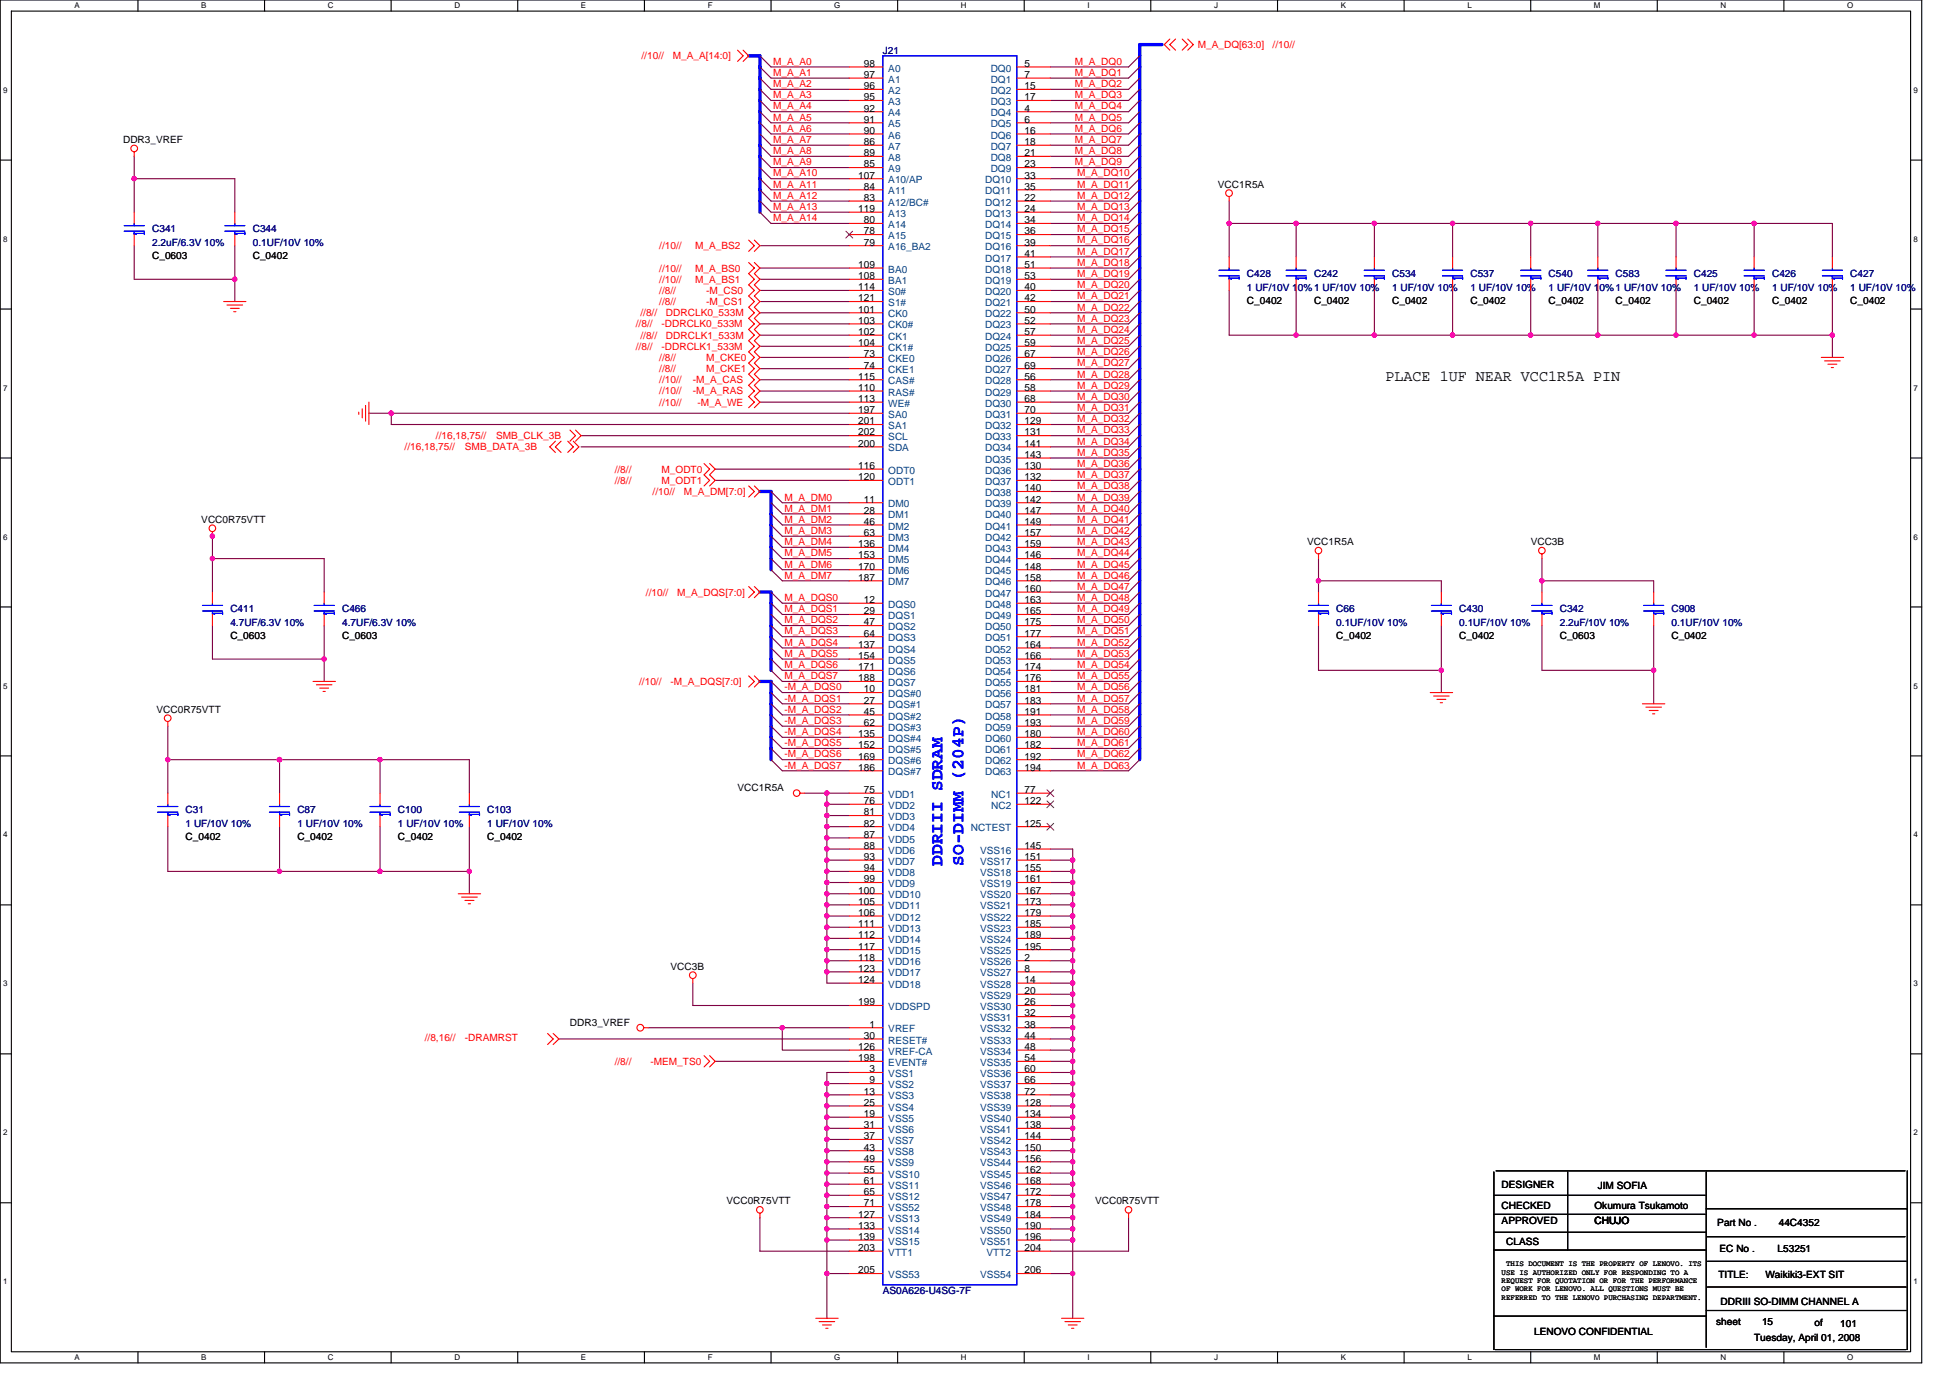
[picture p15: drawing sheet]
<svg xmlns="http://www.w3.org/2000/svg" width="297mm" height="210mm" viewBox="0 0 297 210" stroke-linecap="round" stroke-linejoin="round" font-family="sans-serif">
<defs><g id="words">
<g font-size="2.7" fill="#00f">
<text x="143.6" y="131.9" transform="rotate(-90 143.6 131.9)">DDRIII SDRAM</text>
<text x="146.8" y="131.9" transform="rotate(-90 146.8 131.9)">SO-DIMM (204P)</text>
</g>
<text font-size="2.4" x="211" y="58">PLACE 1UF NEAR VCC1R5A PIN</text>
<g font-size="1.5" fill="#f00">
<text x="97.7" y="9">//10//</text>
<text x="102.5" y="9">M_A_A[14:0]</text>
<text x="117.8" y="9.9">M_A_A0</text>
<text x="117.8" y="11.6">M_A_A1</text>
<text x="163.7" y="9.9">M_A_DQ0</text>
<text x="163.7" y="11.6">M_A_DQ1</text>
<text x="182.5" y="7.3">M_A_DQ[63:0]</text>
<text x="193.9" y="7.3">//10//</text>
<text x="117.8" y="13.3">M_A_A2</text>
<text x="117.8" y="16.7">M_A_A4</text>
<text x="117.8" y="15">M_A_A3</text>
<text x="163.7" y="16.7">M_A_DQ4</text>
<text x="163.7" y="15">M_A_DQ3</text>
<text x="163.7" y="13.3">M_A_DQ2</text>
<text x="117.8" y="20.1">M_A_A6</text>
<text x="117.8" y="21.8">M_A_A7</text>
<text x="117.8" y="18.4">M_A_A5</text>
<text x="117.8" y="23.5">M_A_A8</text>
<text x="163.7" y="20.1">M_A_DQ6</text>
<text x="163.7" y="21.8">M_A_DQ7</text>
<text x="163.7" y="23.5">M_A_DQ8</text>
<text x="163.7" y="18.4">M_A_DQ5</text>
<text x="117.8" y="25.2">M_A_A9</text>
<text x="117.8" y="26.9">M_A_A10</text>
<text x="117.8" y="28.6">M_A_A11</text>
<text x="163.7" y="25.2">M_A_DQ9</text>
<text x="164.1" y="28.6">M_A_DQ11</text>
<text x="164.1" y="26.9">M_A_DQ10</text>
<text x="117.8" y="33.7">M_A_A14</text>
<text x="117.8" y="30.3">M_A_A12</text>
<text x="117.8" y="32">M_A_A13</text>
<text x="164.1" y="30.3">M_A_DQ12</text>
<text x="164.1" y="32">M_A_DQ13</text>
<text x="164.1" y="35.4">M_A_DQ15</text>
<text x="164.1" y="33.7">M_A_DQ14</text>
<text x="100.4" y="41.4">//10//</text>
<text x="100.4" y="38">//10//</text>
<text x="105.9" y="41.4">M_A_BS0</text>
<text x="105.9" y="38">M_A_BS2</text>
<text x="164.1" y="40.5">M_A_DQ18</text>
<text x="164.1" y="37.1">M_A_DQ16</text>
<text x="164.1" y="38.8">M_A_DQ17</text>
<text x="100.4" y="46.5">//8//</text>
<text x="100.4" y="44.8">//8//</text>
<text x="100.4" y="43.1">//10//</text>
<text x="105.9" y="43.1">M_A_BS1</text>
<text x="107.6" y="46.5">-M_CS1</text>
<text x="107.6" y="44.8">-M_CS0</text>
<text x="164.1" y="47.3">M_A_DQ22</text>
<text x="164.1" y="43.9">M_A_DQ20</text>
<text x="164.1" y="45.6">M_A_DQ21</text>
<text x="164.1" y="42.2">M_A_DQ19</text>
<text x="96.9" y="49.9">//8//</text>
<text x="96.9" y="53.3">//8//</text>
<text x="97.6" y="48.2">//8//</text>
<text x="97.6" y="51.6">//8//</text>
<text x="100.8" y="49.9">-DDRCLK0_533M</text>
<text x="100.8" y="53.3">-DDRCLK1_533M</text>
<text x="101.4" y="48.2">DDRCLK0_533M</text>
<text x="101.4" y="51.6">DDRCLK1_533M</text>
<text x="164.1" y="50.7">M_A_DQ24</text>
<text x="164.1" y="49">M_A_DQ23</text>
<text x="164.1" y="52.4">M_A_DQ25</text>
<text x="100.4" y="55">//8//</text>
<text x="100.4" y="56.7">//8//</text>
<text x="100.4" y="58.4">//10//</text>
<text x="105.5" y="58.4">-M_A_CAS</text>
<text x="107.6" y="55">M_CKE0</text>
<text x="107.6" y="56.7">M_CKE1</text>
<text x="164.1" y="54.1">M_A_DQ26</text>
<text x="164.1" y="59.2">M_A_DQ29</text>
<text x="164.1" y="57.5">M_A_DQ28</text>
<text x="164.1" y="55.8">M_A_DQ27</text>
<text x="100.4" y="60.1">//10//</text>
<text x="100.4" y="61.8">//10//</text>
<text x="105.5" y="60.1">-M_A_RAS</text>
<text x="106.2" y="61.8">-M_A_WE</text>
<text x="164.1" y="64.3">M_A_DQ32</text>
<text x="164.1" y="62.6">M_A_DQ31</text>
<text x="164.1" y="60.9">M_A_DQ30</text>
<text x="61.6" y="68.6">//16,18,75//</text>
<text x="66.4" y="66.9">//16,18,75//</text>
<text x="70.8" y="68.6">SMB_DATA_3B</text>
<text x="75.6" y="66.9">SMB_CLK_3B</text>
<text x="93.6" y="72">//8//</text>
<text x="100.8" y="72">M_ODT0</text>
<text x="164.1" y="67.7">M_A_DQ34</text>
<text x="164.1" y="71.1">M_A_DQ36</text>
<text x="164.1" y="69.4">M_A_DQ35</text>
<text x="164.1" y="66">M_A_DQ33</text>
<text x="93.6" y="73.7">//8//</text>
<text x="99.4" y="75.4">//10//</text>
<text x="100.8" y="73.7">M_ODT1</text>
<text x="104.2" y="75.4">M_A_DM[7:0]</text>
<text x="119.5" y="77.9">M_A_DM1</text>
<text x="119.5" y="76.2">M_A_DM0</text>
<text x="164.1" y="76.2">M_A_DQ39</text>
<text x="164.1" y="74.5">M_A_DQ38</text>
<text x="164.1" y="77.9">M_A_DQ40</text>
<text x="164.1" y="72.8">M_A_DQ37</text>
<text x="119.5" y="79.6">M_A_DM2</text>
<text x="119.5" y="83">M_A_DM4</text>
<text x="119.5" y="81.3">M_A_DM3</text>
<text x="164.1" y="79.6">M_A_DQ41</text>
<text x="164.1" y="81.3">M_A_DQ42</text>
<text x="164.1" y="83">M_A_DQ43</text>
<text x="119.5" y="84.8">M_A_DM5</text>
<text x="119.5" y="86.4">M_A_DM6</text>
<text x="119.5" y="88.1">M_A_DM7</text>
<text x="164.1" y="88.1">M_A_DQ46</text>
<text x="164.1" y="89.9">M_A_DQ47</text>
<text x="164.1" y="86.4">M_A_DQ45</text>
<text x="164.1" y="84.8">M_A_DQ44</text>
<text x="98.4" y="90.7">//10//</text>
<text x="103.2" y="90.7">M_A_DQS[7:0]</text>
<text x="119.5" y="93.3">M_A_DQS1</text>
<text x="119.5" y="95">M_A_DQS2</text>
<text x="119.5" y="91.5">M_A_DQS0</text>
<text x="164.1" y="95">M_A_DQ50</text>
<text x="164.1" y="91.5">M_A_DQ48</text>
<text x="164.1" y="93.3">M_A_DQ49</text>
<text x="119.5" y="100.1">M_A_DQS5</text>
<text x="119.5" y="96.6">M_A_DQS3</text>
<text x="119.5" y="98.4">M_A_DQS4</text>
<text x="119.5" y="101.8">M_A_DQS6</text>
<text x="164.1" y="98.4">M_A_DQ52</text>
<text x="164.1" y="96.6">M_A_DQ51</text>
<text x="164.1" y="101.8">M_A_DQ54</text>
<text x="164.1" y="100.1">M_A_DQ53</text>
<text x="97.4" y="104.3">//10//</text>
<text x="102.1" y="104.3">-M_A_DQS[7:0]</text>
<text x="119.5" y="103.5">M_A_DQS7</text>
<text x="119.5" y="105.2">-M_A_DQS0</text>
<text x="119.5" y="106.9">-M_A_DQS1</text>
<text x="164.1" y="106.9">M_A_DQ57</text>
<text x="164.1" y="103.5">M_A_DQ55</text>
<text x="164.1" y="105.2">M_A_DQ56</text>
<text x="119.5" y="113.7">-M_A_DQS5</text>
<text x="119.5" y="108.6">-M_A_DQS2</text>
<text x="119.5" y="110.3">-M_A_DQS3</text>
<text x="119.5" y="112">-M_A_DQS4</text>
<text x="164.1" y="110.3">M_A_DQ59</text>
<text x="164.1" y="108.6">M_A_DQ58</text>
<text x="164.1" y="112">M_A_DQ60</text>
<text x="164.1" y="113.7">M_A_DQ61</text>
<text x="119.5" y="115.4">-M_A_DQS6</text>
<text x="119.5" y="117.1">-M_A_DQS7</text>
<text x="164.1" y="117.1">M_A_DQ63</text>
<text x="164.1" y="115.4">M_A_DQ62</text>
<text x="64.7" y="158.6">//8,16//</text>
<text x="70.8" y="158.6">-DRAMRST</text>
<text x="93.6" y="162.2">//8//</text>
<text x="99.1" y="162.2">-MEM_TS0</text>
</g>
<g font-size="1.5">
<text x="131.6" y="10.2">98</text>
<text x="131.6" y="11.9">97</text>
<text x="156.1" y="10.2">5</text>
<text x="156.1" y="11.9">7</text>
<text x="131.6" y="13.6">96</text>
<text x="131.6" y="15.3">95</text>
<text x="131.6" y="17">92</text>
<text x="156.1" y="13.6">15</text>
<text x="156.1" y="15.3">17</text>
<text x="156.1" y="17">4</text>
<text x="18.8" y="21.8">DDR3_VREF</text>
<text x="131.6" y="18.7">91</text>
<text x="131.6" y="20.4">90</text>
<text x="131.6" y="22.1">86</text>
<text x="131.6" y="23.8">89</text>
<text x="156.1" y="18.7">6</text>
<text x="156.1" y="20.4">16</text>
<text x="156.1" y="22.1">18</text>
<text x="156.1" y="23.8">21</text>
<text x="130.7" y="27.2">107</text>
<text x="131.6" y="25.5">85</text>
<text x="131.6" y="28.9">84</text>
<text x="156.1" y="25.5">23</text>
<text x="156.1" y="27.2">33</text>
<text x="156.1" y="28.9">35</text>
<text x="185.5" y="28.6">VCC1R5A</text>
<text x="130.7" y="32.3">119</text>
<text x="131.6" y="30.6">83</text>
<text x="131.6" y="34">80</text>
<text x="131.6" y="35.7">78</text>
<text x="156.1" y="30.6">22</text>
<text x="156.1" y="32.3">24</text>
<text x="156.1" y="34">34</text>
<text x="156.1" y="35.7">36</text>
<text x="23.2" y="39.5">C_0603</text>
<text x="38.5" y="39.5">C_0402</text>
<text x="130.7" y="40.8">109</text>
<text x="131.6" y="37.4">79</text>
<text x="156.1" y="37.4">39</text>
<text x="156.1" y="39.1">41</text>
<text x="156.1" y="40.8">51</text>
<text x="130.7" y="42.5">108</text>
<text x="130.7" y="44.2">114</text>
<text x="130.7" y="45.9">121</text>
<text x="130.7" y="47.6">101</text>
<text x="156.1" y="42.5">53</text>
<text x="156.1" y="44.2">40</text>
<text x="156.1" y="45.9">42</text>
<text x="156.1" y="47.6">50</text>
<text x="189.9" y="46.3">C_0402</text>
<text x="200.2" y="46.3">C_0402</text>
<text x="212.1" y="46.3">C_0402</text>
<text x="224" y="46.3">C_0402</text>
<text x="235.9" y="46.3">C_0402</text>
<text x="246.1" y="46.3">C_0402</text>
<text x="258" y="46.3">C_0402</text>
<text x="269.9" y="46.3">C_0402</text>
<text x="281.9" y="46.3">C_0402</text>
<text x="130.7" y="49.3">103</text>
<text x="130.7" y="51">102</text>
<text x="130.7" y="52.7">104</text>
<text x="156.1" y="49.3">52</text>
<text x="156.1" y="51">57</text>
<text x="156.1" y="52.7">59</text>
<text x="130.7" y="57.8">115</text>
<text x="130.7" y="59.5">110</text>
<text x="131.6" y="54.4">73</text>
<text x="131.6" y="56.1">74</text>
<text x="156.1" y="54.4">67</text>
<text x="156.1" y="56.1">69</text>
<text x="156.1" y="57.8">56</text>
<text x="156.1" y="59.5">58</text>
<text x="130.7" y="61.2">113</text>
<text x="130.7" y="62.9">197</text>
<text x="130.7" y="64.6">201</text>
<text x="156.1" y="61.2">68</text>
<text x="156.1" y="62.9">70</text>
<text x="156.1" y="64.6">129</text>
<text x="130.7" y="66.3">202</text>
<text x="130.7" y="68.1">200</text>
<text x="130.7" y="71.4">116</text>
<text x="156.1" y="66.3">131</text>
<text x="156.1" y="68.1">141</text>
<text x="156.1" y="69.7">143</text>
<text x="156.1" y="71.4">130</text>
<text x="130.7" y="73.2">120</text>
<text x="131.6" y="76.6">11</text>
<text x="156.1" y="73.2">132</text>
<text x="156.1" y="74.8">140</text>
<text x="156.1" y="76.6">142</text>
<text x="30.7" y="79.7">VCC0R75VTT</text>
<text x="130.7" y="83.4">136</text>
<text x="131.6" y="78.3">28</text>
<text x="131.6" y="79.9">46</text>
<text x="131.6" y="81.7">63</text>
<text x="156.1" y="78.3">147</text>
<text x="156.1" y="79.9">149</text>
<text x="156.1" y="81.7">157</text>
<text x="156.1" y="83.4">159</text>
<text x="199.1" y="83.1">VCC1R5A</text>
<text x="233.2" y="83.1">VCC3B</text>
<text x="130.7" y="85.1">153</text>
<text x="130.7" y="86.8">170</text>
<text x="130.7" y="88.5">187</text>
<text x="156.1" y="85.1">146</text>
<text x="156.1" y="86.8">148</text>
<text x="156.1" y="88.5">158</text>
<text x="131.6" y="91.9">12</text>
<text x="131.6" y="93.6">29</text>
<text x="131.6" y="95.3">47</text>
<text x="156.1" y="90.2">160</text>
<text x="156.1" y="91.9">163</text>
<text x="156.1" y="93.6">165</text>
<text x="156.1" y="95.3">175</text>
<text x="35.1" y="97.3">C_0603</text>
<text x="52.1" y="97.3">C_0603</text>
<text x="130.7" y="98.7">137</text>
<text x="130.7" y="100.4">154</text>
<text x="131.6" y="97">64</text>
<text x="156.1" y="97">177</text>
<text x="156.1" y="98.7">164</text>
<text x="156.1" y="100.4">166</text>
<text x="203.6" y="97.3">C_0402</text>
<text x="222.3" y="97.3">C_0402</text>
<text x="237.6" y="97.3">C_0603</text>
<text x="254.6" y="97.3">C_0402</text>
<text x="130.7" y="102.1">171</text>
<text x="130.7" y="103.8">188</text>
<text x="131.6" y="105.5">10</text>
<text x="131.6" y="107.2">27</text>
<text x="156.1" y="102.1">174</text>
<text x="156.1" y="103.8">176</text>
<text x="156.1" y="105.5">181</text>
<text x="156.1" y="107.2">183</text>
<text x="23.9" y="108.6">VCC0R75VTT</text>
<text x="130.7" y="112.3">135</text>
<text x="130.7" y="114">152</text>
<text x="131.6" y="108.9">45</text>
<text x="131.6" y="110.6">62</text>
<text x="156.1" y="108.9">191</text>
<text x="156.1" y="110.6">193</text>
<text x="156.1" y="112.3">180</text>
<text x="156.1" y="114">182</text>
<text x="130.7" y="115.7">169</text>
<text x="130.7" y="117.4">186</text>
<text x="156.1" y="115.7">192</text>
<text x="156.1" y="117.4">194</text>
<text x="112.3" y="120.5">VCC1R5A</text>
<text x="131.6" y="120.8">75</text>
<text x="131.6" y="122.5">76</text>
<text x="131.6" y="124.2">81</text>
<text x="131.6" y="125.9">82</text>
<text x="156.1" y="125.9">125</text>
<text x="156.1" y="120.8">77</text>
<text x="156.1" y="122.5">122</text>
<text x="28.3" y="128">C_0402</text>
<text x="45.3" y="128">C_0402</text>
<text x="60.6" y="128">C_0402</text>
<text x="74.2" y="128">C_0402</text>
<text x="131.6" y="127.6">87</text>
<text x="131.6" y="129.3">88</text>
<text x="131.6" y="131">93</text>
<text x="156.1" y="129.3">145</text>
<text x="156.1" y="131">151</text>
<text x="130.7" y="136.1">100</text>
<text x="130.7" y="137.8">105</text>
<text x="131.6" y="132.7">94</text>
<text x="131.6" y="134.4">99</text>
<text x="156.1" y="132.7">155</text>
<text x="156.1" y="134.4">161</text>
<text x="156.1" y="136.1">167</text>
<text x="156.1" y="137.8">173</text>
<text x="130.7" y="139.5">106</text>
<text x="130.7" y="141.2">111</text>
<text x="130.7" y="142.9">112</text>
<text x="156.1" y="139.5">179</text>
<text x="156.1" y="141.2">185</text>
<text x="156.1" y="142.9">189</text>
<text x="102.1" y="147.7">VCC3B</text>
<text x="130.7" y="144.6">117</text>
<text x="130.7" y="146.3">118</text>
<text x="130.7" y="148">123</text>
<text x="130.7" y="149.7">124</text>
<text x="156.1" y="144.6">195</text>
<text x="156.1" y="146.3">2</text>
<text x="156.1" y="148">8</text>
<text x="156.1" y="149.7">14</text>
<text x="130.7" y="153.1">199</text>
<text x="156.1" y="151.4">20</text>
<text x="156.1" y="153.1">26</text>
<text x="156.1" y="154.8">32</text>
<text x="86.8" y="156.2">DDR3_VREF</text>
<text x="130.7" y="159.9">126</text>
<text x="130.7" y="161.6">198</text>
<text x="131.6" y="158.2">30</text>
<text x="132.4" y="156.5">1</text>
<text x="156.1" y="156.5">38</text>
<text x="156.1" y="158.2">44</text>
<text x="156.1" y="159.9">48</text>
<text x="156.1" y="161.6">54</text>
<text x="131.6" y="166.8">13</text>
<text x="132.4" y="163.3">3</text>
<text x="132.4" y="165">9</text>
<text x="156.1" y="163.3">60</text>
<text x="156.1" y="165">66</text>
<text x="156.1" y="166.8">72</text>
<text x="131.6" y="168.4">25</text>
<text x="131.6" y="170.2">19</text>
<text x="131.6" y="171.9">31</text>
<text x="131.6" y="173.5">37</text>
<text x="156.1" y="168.4">128</text>
<text x="156.1" y="170.2">134</text>
<text x="156.1" y="171.9">138</text>
<text x="156.1" y="173.5">144</text>
<text x="131.6" y="175.3">43</text>
<text x="131.6" y="177">49</text>
<text x="131.6" y="178.7">55</text>
<text x="156.1" y="175.3">150</text>
<text x="156.1" y="177">156</text>
<text x="156.1" y="178.7">162</text>
<text x="110.7" y="183.5">VCC0R75VTT</text>
<text x="130.7" y="185.5">127</text>
<text x="131.6" y="180.4">61</text>
<text x="131.6" y="182.1">65</text>
<text x="131.6" y="183.8">71</text>
<text x="156.1" y="182.1">172</text>
<text x="156.1" y="183.8">178</text>
<text x="156.1" y="185.5">184</text>
<text x="156.1" y="180.4">168</text>
<text x="166.8" y="183.5">VCC0R75VTT</text>
<text x="228.7" y="180.9">DESIGNER</text>
<text x="228.7" y="184.1">CHECKED</text>
<text x="242.9" y="184.1">Okumura Tsukamoto</text>
<text x="243.4" y="181.1">JIM SOFIA</text>
<text x="130.7" y="187.2">133</text>
<text x="130.7" y="188.9">139</text>
<text x="130.7" y="190.6">203</text>
<text x="156.1" y="190.6">204</text>
<text x="156.1" y="187.2">190</text>
<text x="156.1" y="188.9">196</text>
<text x="228.7" y="186.5">APPROVED</text>
<text x="229.4" y="189.6">CLASS</text>
<text x="242.9" y="186.5">CHUJO</text>
<text x="261.6" y="186.7">Part No .</text>
<text x="261.9" y="190.8">EC No .</text>
<text x="270.8" y="190.8">L53251</text>
<text x="271" y="186.7">44C4352</text>
<text x="130.7" y="194">205</text>
<text x="156.1" y="194">206</text>
<text x="261.8" y="194.7">TITLE:</text>
<text x="268.9" y="194.7">Waikiki3-EXT SIT</text>
<text x="233.7" y="203.4">LENOVO CONFIDENTIAL</text>
<text x="261.4" y="201.8">sheet</text>
<text x="262.1" y="198.8">DDRIII SO-DIMM CHANNEL A</text>
<text x="268.4" y="201.8">15</text>
<text x="276.4" y="202">of</text>
<text x="280.3" y="202.2">101</text>
<text x="267.2" y="204.2">Tuesday, April 01, 2008</text>
</g>
<g font-size="1.5" fill="#000080">
<text x="134.5" y="8.2">J21</text>
<text x="23.2" y="35.4">C341</text>
<text x="38.5" y="35.4">C344</text>
<text x="23.2" y="37.4">2.2uF/6.3V 10%</text>
<text x="38.5" y="37.4">0.1UF/10V 10%</text>
<text x="189.9" y="42.2">C428</text>
<text x="189.9" y="44.3">1 UF/10V 10%1 UF/10V 10%</text>
<text x="200.2" y="42.2">C242</text>
<text x="212.1" y="42.2">C534</text>
<text x="212.1" y="44.3">1 UF/10V 10%</text>
<text x="224" y="42.2">C537</text>
<text x="224" y="44.3">1 UF/10V 10%</text>
<text x="235.9" y="42.2">C540</text>
<text x="235.9" y="44.3">1 UF/10V 10%1 UF/10V 10%</text>
<text x="246.1" y="42.2">C583</text>
<text x="258" y="42.2">C425</text>
<text x="258" y="44.3">1 UF/10V 10%</text>
<text x="269.9" y="42.2">C426</text>
<text x="269.9" y="44.3">1 UF/10V 10%</text>
<text x="281.9" y="42.2">C427</text>
<text x="281.9" y="44.3">1 UF/10V 10%</text>
<text x="35.1" y="93.3">C411</text>
<text x="35.1" y="95.3">4.7UF/6.3V 10%</text>
<text x="52.1" y="93.3">C466</text>
<text x="52.1" y="95.3">4.7UF/6.3V 10%</text>
<text x="203.6" y="93.3">C66</text>
<text x="203.6" y="95.3">0.1UF/10V 10%</text>
<text x="222.3" y="93.3">C430</text>
<text x="222.3" y="95.3">0.1UF/10V 10%</text>
<text x="237.6" y="93.3">C342</text>
<text x="237.6" y="95.3">2.2uF/10V 10%</text>
<text x="254.6" y="93.3">C908</text>
<text x="254.6" y="95.3">0.1UF/10V 10%</text>
<text x="28.3" y="123.9">C31</text>
<text x="28.3" y="125.9">1 UF/10V 10%</text>
<text x="45.3" y="123.9">C87</text>
<text x="45.3" y="125.9">1 UF/10V 10%</text>
<text x="60.6" y="123.9">C100</text>
<text x="60.6" y="125.9">1 UF/10V 10%</text>
<text x="74.2" y="123.9">C103</text>
<text x="74.2" y="125.9">1 UF/10V 10%</text>
<text x="134.5" y="197.1">AS0A626-U4SG-7F</text>
</g>
<g font-size="1.5" fill="#004080">
<text x="135.3" y="10.9">A0</text>
<text x="150.9" y="10.9">DQ0</text>
<text x="135.3" y="12.6">A1</text>
<text x="135.3" y="14.3">A2</text>
<text x="135.3" y="16">A3</text>
<text x="135.3" y="17.7">A4</text>
<text x="150.9" y="12.6">DQ1</text>
<text x="150.9" y="14.3">DQ2</text>
<text x="150.9" y="16">DQ3</text>
<text x="150.9" y="17.7">DQ4</text>
<text x="135.3" y="19.4">A5</text>
<text x="135.3" y="21.1">A6</text>
<text x="135.3" y="22.8">A7</text>
<text x="150.9" y="19.4">DQ5</text>
<text x="150.9" y="21.1">DQ6</text>
<text x="150.9" y="22.8">DQ7</text>
<text x="135.3" y="24.5">A8</text>
<text x="135.3" y="26.2">A9</text>
<text x="135.3" y="27.9">A10/AP</text>
<text x="135.3" y="29.6">A11</text>
<text x="150.1" y="27.9">DQ10</text>
<text x="150.1" y="29.6">DQ11</text>
<text x="150.9" y="24.5">DQ8</text>
<text x="150.9" y="26.2">DQ9</text>
<text x="135.3" y="31.3">A12/BC#</text>
<text x="135.3" y="33">A13</text>
<text x="135.3" y="34.7">A14</text>
<text x="150.1" y="31.3">DQ12</text>
<text x="150.1" y="33">DQ13</text>
<text x="150.1" y="34.7">DQ14</text>
<text x="135.3" y="36.4">A15</text>
<text x="135.3" y="38.1">A16_BA2</text>
<text x="135.3" y="41.5">BA0</text>
<text x="150.1" y="36.4">DQ15</text>
<text x="150.1" y="38.1">DQ16</text>
<text x="150.1" y="39.8">DQ17</text>
<text x="150.1" y="41.5">DQ18</text>
<text x="135.3" y="43.2">BA1</text>
<text x="135.3" y="44.9">S0#</text>
<text x="135.3" y="46.6">S1#</text>
<text x="150.1" y="43.2">DQ19</text>
<text x="150.1" y="44.9">DQ20</text>
<text x="150.1" y="46.6">DQ21</text>
<text x="135.3" y="48.3">CK0</text>
<text x="135.3" y="50">CK0#</text>
<text x="135.3" y="51.8">CK1</text>
<text x="135.3" y="53.4">CK1#</text>
<text x="150.1" y="48.3">DQ22</text>
<text x="150.1" y="50">DQ23</text>
<text x="150.1" y="51.8">DQ24</text>
<text x="150.1" y="53.4">DQ25</text>
<text x="135.3" y="55.1">CKE0</text>
<text x="135.3" y="56.9">CKE1</text>
<text x="135.3" y="58.5">CAS#</text>
<text x="150.1" y="55.1">DQ26</text>
<text x="150.1" y="56.9">DQ27</text>
<text x="150.1" y="58.5">DQ28</text>
<text x="135.3" y="60.3">RAS#</text>
<text x="135.3" y="62">WE#</text>
<text x="135.3" y="63.6">SA0</text>
<text x="135.3" y="65.4">SA1</text>
<text x="150.1" y="60.3">DQ29</text>
<text x="150.1" y="62">DQ30</text>
<text x="150.1" y="63.6">DQ31</text>
<text x="150.1" y="65.4">DQ32</text>
<text x="135.3" y="67.1">SCL</text>
<text x="135.3" y="68.8">SDA</text>
<text x="150.1" y="67.1">DQ33</text>
<text x="150.1" y="68.8">DQ34</text>
<text x="150.1" y="70.5">DQ35</text>
<text x="135.3" y="72.2">ODT0</text>
<text x="135.3" y="73.9">ODT1</text>
<text x="135.3" y="77.3">DM0</text>
<text x="150.1" y="72.2">DQ36</text>
<text x="150.1" y="73.9">DQ37</text>
<text x="150.1" y="75.6">DQ38</text>
<text x="150.1" y="77.3">DQ39</text>
<text x="135.3" y="79">DM1</text>
<text x="135.3" y="80.7">DM2</text>
<text x="135.3" y="82.4">DM3</text>
<text x="150.1" y="79">DQ40</text>
<text x="150.1" y="80.7">DQ41</text>
<text x="150.1" y="82.4">DQ42</text>
<text x="135.3" y="84.1">DM4</text>
<text x="135.3" y="85.8">DM5</text>
<text x="135.3" y="87.5">DM6</text>
<text x="135.3" y="89.2">DM7</text>
<text x="150.1" y="84.1">DQ43</text>
<text x="150.1" y="85.8">DQ44</text>
<text x="150.1" y="87.5">DQ45</text>
<text x="150.1" y="89.2">DQ46</text>
<text x="135.3" y="92.6">DQS0</text>
<text x="135.3" y="94.3">DQS1</text>
<text x="135.3" y="96">DQS2</text>
<text x="150.1" y="90.9">DQ47</text>
<text x="150.1" y="92.6">DQ48</text>
<text x="150.1" y="94.3">DQ49</text>
<text x="150.1" y="96">DQ50</text>
<text x="135.3" y="97.7">DQS3</text>
<text x="135.3" y="99.4">DQS4</text>
<text x="135.3" y="101.1">DQS5</text>
<text x="150.1" y="97.7">DQ51</text>
<text x="150.1" y="99.4">DQ52</text>
<text x="150.1" y="101.1">DQ53</text>
<text x="135.3" y="102.8">DQS6</text>
<text x="135.3" y="104.5">DQS7</text>
<text x="135.3" y="106.2">DQS#0</text>
<text x="135.3" y="107.9">DQS#1</text>
<text x="150.1" y="102.8">DQ54</text>
<text x="150.1" y="104.5">DQ55</text>
<text x="150.1" y="106.2">DQ56</text>
<text x="150.1" y="107.9">DQ57</text>
<text x="135.3" y="109.6">DQS#2</text>
<text x="135.3" y="111.3">DQS#3</text>
<text x="135.3" y="113">DQS#4</text>
<text x="150.1" y="109.6">DQ58</text>
<text x="150.1" y="111.3">DQ59</text>
<text x="150.1" y="113">DQ60</text>
<text x="135.3" y="114.7">DQS#5</text>
<text x="135.3" y="116.4">DQS#6</text>
<text x="135.3" y="118.1">DQS#7</text>
<text x="150.1" y="114.7">DQ61</text>
<text x="150.1" y="116.4">DQ62</text>
<text x="150.1" y="118.1">DQ63</text>
<text x="135.3" y="121.5">VDD1</text>
<text x="135.3" y="123.2">VDD2</text>
<text x="135.3" y="124.9">VDD3</text>
<text x="151" y="121.5">NC1</text>
<text x="151" y="123.2">NC2</text>
<text x="135.3" y="126.6">VDD4</text>
<text x="135.3" y="128.3">VDD5</text>
<text x="135.3" y="130">VDD6</text>
<text x="135.3" y="131.7">VDD7</text>
<text x="147.9" y="126.6">NCTEST</text>
<text x="149.3" y="130">VSS16</text>
<text x="149.3" y="131.7">VSS17</text>
<text x="135.3" y="133.4">VDD8</text>
<text x="135.3" y="135.1">VDD9</text>
<text x="135.3" y="136.8">VDD10</text>
<text x="149.3" y="133.4">VSS18</text>
<text x="149.3" y="135.1">VSS19</text>
<text x="149.3" y="136.8">VSS20</text>
<text x="135.3" y="138.5">VDD11</text>
<text x="135.3" y="140.2">VDD12</text>
<text x="135.3" y="141.9">VDD13</text>
<text x="135.3" y="143.6">VDD14</text>
<text x="149.3" y="138.5">VSS21</text>
<text x="149.3" y="140.2">VSS22</text>
<text x="149.3" y="141.9">VSS23</text>
<text x="149.3" y="143.6">VSS24</text>
<text x="135.3" y="145.4">VDD15</text>
<text x="135.3" y="147">VDD16</text>
<text x="135.3" y="148.7">VDD17</text>
<text x="149.3" y="145.4">VSS25</text>
<text x="149.3" y="147">VSS26</text>
<text x="149.3" y="148.7">VSS27</text>
<text x="135.3" y="153.9">VDDSPD</text>
<text x="135.3" y="150.5">VDD18</text>
<text x="149.3" y="150.5">VSS28</text>
<text x="149.3" y="152.1">VSS29</text>
<text x="149.3" y="153.9">VSS30</text>
<text x="149.3" y="155.6">VSS31</text>
<text x="135.3" y="159">RESET#</text>
<text x="135.3" y="157.2">VREF</text>
<text x="135.3" y="160.7">VREF-CA</text>
<text x="149.3" y="157.2">VSS32</text>
<text x="149.3" y="159">VSS33</text>
<text x="149.3" y="160.7">VSS34</text>
<text x="135.3" y="162.4">EVENT#</text>
<text x="135.3" y="164.1">VSS1</text>
<text x="135.3" y="165.8">VSS2</text>
<text x="135.3" y="167.5">VSS3</text>
<text x="149.3" y="162.4">VSS35</text>
<text x="149.3" y="164.1">VSS36</text>
<text x="149.3" y="165.8">VSS37</text>
<text x="149.3" y="167.5">VSS38</text>
<text x="135.3" y="169.2">VSS4</text>
<text x="135.3" y="170.9">VSS5</text>
<text x="135.3" y="172.6">VSS6</text>
<text x="149.3" y="169.2">VSS39</text>
<text x="149.3" y="170.9">VSS40</text>
<text x="149.3" y="172.6">VSS41</text>
<text x="135.3" y="174.3">VSS7</text>
<text x="135.3" y="176">VSS8</text>
<text x="135.3" y="177.7">VSS9</text>
<text x="135.3" y="179.4">VSS10</text>
<text x="149.3" y="174.3">VSS42</text>
<text x="149.3" y="176">VSS43</text>
<text x="149.3" y="177.7">VSS44</text>
<text x="149.3" y="179.4">VSS45</text>
<text x="135.3" y="181.1">VSS11</text>
<text x="135.3" y="182.8">VSS12</text>
<text x="135.3" y="184.5">VSS52</text>
<text x="149.3" y="182.8">VSS47</text>
<text x="149.3" y="184.5">VSS48</text>
<text x="149.3" y="181.1">VSS46</text>
<text x="135.3" y="186.2">VSS13</text>
<text x="135.3" y="187.9">VSS14</text>
<text x="135.3" y="189.6">VSS15</text>
<text x="135.3" y="191.3">VTT1</text>
<text x="149.3" y="186.2">VSS49</text>
<text x="149.3" y="187.9">VSS50</text>
<text x="149.3" y="189.6">VSS51</text>
<text x="150.3" y="191.3">VTT2</text>
<text x="135.3" y="194.7">VSS53</text>
<text x="149.3" y="194.7">VSS54</text>
</g>
<g font-size="1.2">
<text x="11.4" y="1.2">A</text>
<text x="30.6" y="1.2">B</text>
<text x="49.9" y="1.2">C</text>
<text x="69.2" y="1.2">D</text>
<text x="88.5" y="1.2">E</text>
<text x="107.8" y="1.2">F</text>
<text x="127.1" y="1.2">G</text>
<text x="146.4" y="1.2">H</text>
<text x="165.6" y="1.2">I</text>
<text x="184.9" y="1.2">J</text>
<text x="204.2" y="1.2">K</text>
<text x="223.5" y="1.2">L</text>
<text x="242.8" y="1.2">M</text>
<text x="262.1" y="1.2">N</text>
<text x="281.4" y="1.2">O</text>
<text x=".5" y="14.1">9</text>
<text x="291.5" y="14.1">9</text>
<text x=".5" y="36.8">8</text>
<text x="291.5" y="36.8">8</text>
<text x=".5" y="59.5">7</text>
<text x="291.5" y="59.5">7</text>
<text x=".5" y="82.2">6</text>
<text x="291.5" y="82.2">6</text>
<text x=".5" y="104.9">5</text>
<text x="291.5" y="104.9">5</text>
<text x=".5" y="127.6">4</text>
<text x="291.5" y="127.6">4</text>
<text x=".5" y="150.3">3</text>
<text x="291.5" y="150.3">3</text>
<text x=".5" y="173">2</text>
<text x="291.5" y="173">2</text>
<text x=".5" y="195.6">1</text>
<text x="228.7" y="194.2">USE IS AUTHORIZED ONLY FOR RESPONDING TO A</text>
<text x="228.7" y="195.5">REQUEST FOR QUOTATION OR FOR THE PERFORMANCE</text>
<text x="228.7" y="196.7">OF WORK FOR LENOVO. ALL QUESTIONS MUST BE</text>
<text x="228.7" y="198">REFERRED TO THE LENOVO PURCHASING DEPARTMENT.</text>
<text x="229.4" y="192.9">THIS DOCUMENT IS THE PROPERTY OF LENOVO. ITS</text>
<text x="291.5" y="195.6">1</text>
<text x="11.4" y="207.2">A</text>
<text x="30.6" y="207.2">B</text>
<text x="49.9" y="207.2">C</text>
<text x="69.2" y="207.2">D</text>
<text x="88.5" y="207.2">E</text>
<text x="107.8" y="207.2">F</text>
<text x="127.1" y="207.2">G</text>
<text x="146.4" y="207.2">H</text>
<text x="165.6" y="207.2">I</text>
<text x="184.9" y="207.2">J</text>
<text x="204.2" y="207.2">K</text>
<text x="223.5" y="207.2">L</text>
<text x="242.8" y="207.2">M</text>
<text x="262.1" y="207.2">N</text>
<text x="281.4" y="207.2">O</text>
</g>
</g></defs>
<path d="M0 0h292.7v207.6h-292.7zM1.7 1.7h289.3v204.2h-289.3z" fill="none" stroke="#000" stroke-width=".17"/>
<g fill="#fff">
<path d="M11.4 .2h.7v1.3h-.7z"/>
<path d="M11.4 206.1h.7v1.3h-.7z"/>
</g>
<path d="M21 0v1.7M21 205.9v1.7" fill="none" stroke="#000" stroke-width=".17"/>
<g fill="#fff">
<path d="M30.6 .2h.8v1.3h-.8z"/>
<path d="M30.6 206.1h.8v1.3h-.8z"/>
</g>
<path d="M40.3 0v1.7M40.3 205.9v1.7" fill="none" stroke="#000" stroke-width=".17"/>
<g fill="#fff">
<path d="M49.9 .2h.9v1.3h-.9z"/>
<path d="M49.9 206.1h.9v1.3h-.9z"/>
</g>
<path d="M59.6 0v1.7M59.6 205.9v1.7" fill="none" stroke="#000" stroke-width=".17"/>
<g fill="#fff">
<path d="M69.2 .2h.9v1.3h-.9z"/>
<path d="M69.2 206.1h.9v1.3h-.9z"/>
</g>
<path d="M78.9 0v1.7M78.9 205.9v1.7" fill="none" stroke="#000" stroke-width=".17"/>
<g fill="#fff">
<path d="M88.5 .2h.8v1.3h-.8z"/>
<path d="M88.5 206.1h.8v1.3h-.8z"/>
</g>
<path d="M98.2 0v1.7M98.2 205.9v1.7" fill="none" stroke="#000" stroke-width=".17"/>
<g fill="#fff">
<path d="M107.8 .2h.7v1.3h-.7z"/>
<path d="M107.8 206.1h.7v1.3h-.7z"/>
</g>
<path d="M117.5 0v1.7M117.5 205.9v1.7" fill="none" stroke="#000" stroke-width=".17"/>
<g fill="#fff">
<path d="M127.1 .2h.9v1.3h-.9z"/>
<path d="M127.1 206.1h.9v1.3h-.9z"/>
</g>
<path d="M136.7 0v1.7M136.7 205.9v1.7" fill="none" stroke="#000" stroke-width=".17"/>
<g fill="#fff">
<path d="M146.4 .2h.8v1.3h-.8z"/>
<path d="M146.4 206.1h.8v1.3h-.8z"/>
</g>
<path d="M156 0v1.7M156 205.9v1.7" fill="none" stroke="#000" stroke-width=".17"/>
<g fill="#fff">
<path d="M165.6 .2h.4v1.3h-.4z"/>
<path d="M165.6 206.1h.4v1.3h-.4z"/>
</g>
<path d="M175.3 0v1.7M175.3 205.9v1.7" fill="none" stroke="#000" stroke-width=".17"/>
<g fill="#fff">
<path d="M184.9 .2h.6v1.3h-.6z"/>
<path d="M184.9 206.1h.6v1.3h-.6z"/>
</g>
<path d="M194.6 0v1.7M194.6 205.9v1.7" fill="none" stroke="#000" stroke-width=".17"/>
<g fill="#fff">
<path d="M204.2 .2h.8v1.3h-.8z"/>
<path d="M204.2 206.1h.8v1.3h-.8z"/>
</g>
<path d="M213.9 0v1.7M213.9 205.9v1.7" fill="none" stroke="#000" stroke-width=".17"/>
<g fill="#fff">
<path d="M223.5 .2h.7v1.3h-.7z"/>
<path d="M223.5 206.1h.7v1.3h-.7z"/>
</g>
<path d="M233.2 0v1.7M233.2 205.9v1.7" fill="none" stroke="#000" stroke-width=".17"/>
<g fill="#fff">
<path d="M242.8 .2h1v1.3h-1z"/>
<path d="M242.8 206.1h1v1.3h-1z"/>
</g>
<path d="M252.5 0v1.7M252.5 205.9v1.7" fill="none" stroke="#000" stroke-width=".17"/>
<g fill="#fff">
<path d="M262.1 .2h.8v1.3h-.8z"/>
<path d="M262.1 206.1h.8v1.3h-.8z"/>
</g>
<path d="M271.7 0v1.7M271.7 205.9v1.7" fill="none" stroke="#000" stroke-width=".17"/>
<g fill="#fff">
<path d="M281.4 .2h.9v1.3h-.9z"/>
<path d="M281.4 206.1h.9v1.3h-.9z"/>
<path d="M.5 13h.6v1.4h-.6z"/>
<path d="M291.5 13h.6v1.4h-.6z"/>
<path d="M.5 35.7h.6v1.4h-.6z"/>
<path d="M291.5 35.7h.6v1.4h-.6z"/>
</g>
<path d="M0 24.4h1.7M291 24.4h1.7" fill="none" stroke="#000" stroke-width=".17"/>
<g fill="#fff">
<path d="M.5 58.4h.6v1.4h-.6z"/>
<path d="M291.5 58.4h.6v1.4h-.6z"/>
</g>
<path d="M0 47.1h1.7M291 47.1h1.7" fill="none" stroke="#000" stroke-width=".17"/>
<g fill="#fff">
<path d="M.5 81.1h.6v1.3h-.6z"/>
<path d="M291.5 81.1h.6v1.3h-.6z"/>
</g>
<path d="M0 69.8h1.7M291 69.8h1.7" fill="none" stroke="#000" stroke-width=".17"/>
<g fill="#fff">
<path d="M.5 103.8h.6v1.3h-.6z"/>
<path d="M291.5 103.8h.6v1.3h-.6z"/>
</g>
<path d="M0 92.5h1.7M291 92.5h1.7" fill="none" stroke="#000" stroke-width=".17"/>
<g fill="#fff">
<path d="M.5 126.5h.6v1.3h-.6z"/>
<path d="M291.5 126.5h.6v1.3h-.6z"/>
</g>
<path d="M0 115.1h1.7M291 115.1h1.7" fill="none" stroke="#000" stroke-width=".17"/>
<g fill="#fff">
<path d="M.5 149.2h.6v1.3h-.6z"/>
<path d="M291.5 149.2h.6v1.3h-.6z"/>
</g>
<path d="M0 137.8h1.7M291 137.8h1.7" fill="none" stroke="#000" stroke-width=".17"/>
<g fill="#fff">
<path d="M.5 171.9h.6v1.3h-.6z"/>
<path d="M291.5 171.9h.6v1.3h-.6z"/>
</g>
<path d="M0 160.5h1.7M291 160.5h1.7" fill="none" stroke="#000" stroke-width=".17"/>
<g fill="#fff">
<path d="M.5 194.6h.6v1.3h-.6z"/>
<path d="M291.5 194.6h.6v1.3h-.6z"/>
</g>
<g fill="none" stroke="#000" stroke-width=".17">
<path d="M227.6 178.5v27.1M227.9 178.4h62.3M238.8 178.5v11.9M259.9 178.5v26.7M290.5 178.4v27.2M0 183.2h1.7M227.6 182.1h32.1M227.6 185h32.1M227.6 187.7h32.3M227.6 190.4h32.3M259.9 199.6h30.5M259.9 184.1h30.6"/>
<path d="M260.1 192.1h30.3M260.1 188.4h30.1M260.1 196h30.3M291 183.2h1.7M227.6 200.5h32.3M227.7 205.6h62.7"/>
</g>
<g fill="none" stroke="#800040" stroke-width=".17">
<path d="M115.8 15.3l1.7 1.7h11.9M115.8 8.5l1.7 1.7h11.9M115.8 18.7l1.7 1.7h11.9M115.8 13.6l1.7 1.7h11.9M115.8 17l1.7 1.7h11.9M115.8 11.9l1.7 1.7h11.9M115.8 10.2l1.7 1.7h11.9M173.6 15.3l-1.7 1.7h-11.9M173.6 8.5l-1.7 1.7h-11.9M173.6 18.7l-1.7 1.7h-11.9M173.6 13.6l-1.7 1.7h-11.9M173.6 17l-1.7 1.7h-11.9"/>
<path d="M173.6 11.9l-1.7 1.7h-11.9M173.6 10.2l-1.7 1.7h-11.9M20.4 37.4v5.1h15.4v-5.1M20.4 27.2h15.4v5.1M20.4 23.8v8.5M115.8 28.9l1.7 1.7h11.9M115.8 30.6l1.7 1.7h11.9M115.8 20.4l1.7 1.7h11.9M115.8 22.1l1.7 1.7h11.9M115.8 25.5l1.7 1.7h11.9M115.8 32.3l1.7 1.7h11.9M115.8 23.8l1.7 1.7h11.9"/>
<path d="M115.8 27.2l1.7 1.7h11.9M115.8 37.4h13.6M173.6 28.9l-1.7 1.7h-11.9M173.6 30.6l-1.7 1.7h-11.9M173.6 20.4l-1.7 1.7h-11.9M173.6 22.1l-1.7 1.7h-11.9M173.6 34l-1.7 1.7h-11.9M173.6 39.1l-1.7 1.7h-11.9M173.6 25.5l-1.7 1.7h-11.9M173.6 32.3l-1.7 1.7h-11.9M173.6 23.8l-1.7 1.7h-11.9M173.6 27.2l-1.7 1.7h-11.9"/>
<path d="M173.6 35.7l-1.7 1.7h-11.9M173.6 37.4l-1.7 1.7h-11.9M187.2 34h10.2v5.1M187.2 30.6v8.5M197.4 34h12v5.1M209.4 34h69.7v5.1M221.3 34v5.1M233.2 34v5.1M243.4 34v5.1M255.3 34v5.1M267.2 34v5.1M35.8 42.5v3.4"/>
<path d="M115.8 54.4h13.6M115.8 51.1h13.6M115.8 59.6h13.6M115.8 49.3h13.6M115.8 52.7h13.6M115.8 57.8h13.6M115.8 40.8h13.6M115.8 42.5h13.6M115.8 44.2h13.6M115.8 47.6h13.6M115.8 56.2h13.6M115.8 45.9h13.6"/>
<path d="M173.6 52.7l-1.7 1.7h-11.9M173.6 49.3l-1.7 1.8h-11.9M173.6 57.8l-1.7 1.8h-11.9M173.6 47.6l-1.7 1.7h-11.9M173.6 51.1l-1.7 1.6h-11.9M173.6 56.2l-1.7 1.6h-11.9M173.6 40.8l-1.7 1.7h-11.9M173.6 42.5l-1.7 1.7h-11.9M173.6 45.9l-1.7 1.7h-11.9M173.6 54.4l-1.7 1.8h-11.9M173.6 59.6l-1.7 1.7h-11.9M173.6 44.2l-1.7 1.7h-11.9"/>
<path d="M187.2 44.2v6.9h91.9M197.4 44.2v6.9M209.4 44.2v6.9M221.3 44.2v6.9M233.2 44.2v6.9M243.4 44.2v6.9M255.3 44.2v6.9M267.2 44.2v6.9M279.1 44.2v10.2M56.2 62.9h73.2M59.6 62.9v1.8h69.8M88.5 68.1h40.9"/>
<path d="M88.5 66.4h40.9M108.9 71.5h20.5M108.9 73.2h20.5M115.8 61.3h13.6M117.5 78.3l1.7 1.7h10.2M117.5 74.9l1.7 1.7h10.2M117.5 76.6l1.7 1.7h10.2M117.5 80l1.7 1.7h10.2M173.6 66.4l-1.7 1.7h-11.9M173.6 78.3l-1.7 1.7h-11.9M173.6 74.9l-1.7 1.7h-11.9M173.6 69.8l-1.7 1.7h-11.9"/>
<path d="M173.6 73.2l-1.7 1.7h-11.9M173.6 62.9l-1.7 1.8h-11.9M173.6 68.1l-1.7 1.7h-11.9M173.6 76.6l-1.7 1.7h-11.9M173.6 61.3l-1.7 1.6h-11.9M173.6 71.5l-1.7 1.7h-11.9M173.6 64.7l-1.7 1.7h-11.9M173.6 80l-1.7 1.7h-11.9M32.4 81.7v8.5M32.4 95.3v5.1h17M32.4 85.1h17v5.1M49.4 95.3v8.5"/>
<path d="M117.5 86.8l1.7 1.7h10.2M117.5 93.6l1.7 1.7h10.2M117.5 97l1.7 1.7h10.2M117.5 95.3l1.7 1.7h10.2M117.5 90.2l1.7 1.7h10.2M117.5 83.4l1.7 1.7h10.2M117.5 91.9l1.7 1.7h10.2M117.5 98.7l1.7 1.7h10.2M117.5 81.7l1.7 1.7h10.2M117.5 85.1l1.7 1.7h10.2M173.6 86.8l-1.7 1.7h-11.9M173.6 93.6l-1.7 1.7h-11.9"/>
<path d="M173.6 97l-1.7 1.7h-11.9M173.6 95.3l-1.7 1.7h-11.9M173.6 90.2l-1.7 1.7h-11.9M173.6 88.5l-1.7 1.7h-11.9M173.6 83.4l-1.7 1.7h-11.9M173.6 91.9l-1.7 1.7h-11.9M173.6 98.7l-1.7 1.7h-11.9M173.6 81.7l-1.7 1.7h-11.9M173.6 85.1l-1.7 1.7h-11.9M200.8 88.5h18.8v1.7M200.8 85.1v5.1M200.8 95.3v6.8h18.8"/>
<path d="M219.6 95.3v10.2M234.9 88.5h17v1.7M234.9 85.1v5.1M234.9 95.3v6.8h17M251.9 95.3v11.9M25.6 115.7h45.9v5.1M25.6 110.6v10.2M42.6 115.7v5.1M57.9 115.7v5.1M117.5 108.9l1.7 1.7h10.2M117.5 107.2l1.7 1.7h10.2M117.5 115.7l1.7 1.7h10.2"/>
<path d="M117.5 105.5l1.7 1.7h10.2M117.5 100.4l1.7 1.7h10.2M117.5 114l1.7 1.7h10.2M117.5 112.3l1.7 1.7h10.2M117.5 102.1l1.7 1.7h10.2M117.5 103.8l1.7 1.7h10.2M117.5 110.6l1.7 1.7h10.2M173.6 108.9l-1.7 1.7h-11.9M173.6 107.2l-1.7 1.7h-11.9M173.6 115.7l-1.7 1.7h-11.9M173.6 105.5l-1.7 1.7h-11.9M173.6 100.4l-1.7 1.7h-11.9"/>
<path d="M173.6 114l-1.7 1.7h-11.9M173.6 112.3l-1.7 1.7h-11.9M173.6 102.1l-1.7 1.7h-11.9M173.6 103.8l-1.7 1.7h-11.9M173.6 110.6l-1.7 1.7h-11.9M25.6 125.9v6.8h45.9M42.6 125.9v6.8M57.9 125.9v6.8M71.5 125.9v10.2M122.6 120.8h6.8M126 132.7h3.4M126 120.8v29h3.4"/>
<path d="M126 136.1h3.4M126 129.3h3.4M126 131h3.4M126 127.6h3.4M126 137.8h3.4M126 125.9h3.4M126 134.4h3.4M126 122.5h3.4M126 124.2h3.4M126 139.5h3.4M160 129.3h3.4v64.7M160 132.7h3.4"/>
<path d="M160 136.1h3.4M160 131h3.4M160 137.8h3.4M160 134.4h3.4M160 139.5h3.4M85.1 158.3h44.3M98.7 156.5h30.7M105.5 149.8v3.4h23.9M119.2 156.5v3.5h10.2M126 146.3h3.4M126 142.9h3.4M126 141.2h3.4"/>
<path d="M126 148h3.4M126 144.7h3.4M160 146.3h3.4M160 156.5h3.4M160 151.4h3.4M160 142.9h3.4M160 141.2h3.4M160 149.8h3.4M160 148h3.4M160 153.2h3.4M160 144.7h3.4M160 158.3h3.4"/>
<path d="M160 154.9h3.4M160 160h3.4M108.9 161.7h20.5M126 165.1v1.7h3.4M126 168.5h3.4M126 166.8v22.1M126 177h3.4M126 178.7h3.4M126 175.3h3.4M126 173.6h3.4M126 170.2h3.4M126 171.9h3.4"/>
<path d="M126 165.1h3.4M129.4 163.4h-3.4v1.7M160 168.5h3.4M160 166.8h3.4M160 177h3.4M160 178.7h3.4M160 175.3h3.4M160 163.4h3.4M160 173.6h3.4M160 170.2h3.4M160 171.9h3.4M160 165.1h3.4"/>
<path d="M160 161.7h3.4M115.8 185.5v5.1h13.6M126 188.9v5.1h3.4M126 183.8h3.4M126 185.5h3.4M126 194v6.8M126 188.9h3.4M126 182.1h3.4M126 187.2h3.4M126 180.4h3.4M160 194h3.4v6.8M160 183.8h3.4"/>
<path d="M160 185.5h3.4M160 188.9h3.4M160 182.1h3.4M160 187.2h3.4M160 180.4h3.4M171.9 185.5v5.1h-11.9"/>
</g>
<g fill="#f0f" stroke="#f0f" stroke-width=".17">
<circle cx="163.4" cy="183.8" r=".33"/>
<circle cx="163.4" cy="185.5" r=".33"/>
<circle cx="163.4" cy="141.2" r=".33"/>
<circle cx="163.4" cy="159.9" r=".33"/>
<circle cx="125.9" cy="144.6" r=".33"/>
<circle cx="125.9" cy="142.9" r=".33"/>
<circle cx="125.9" cy="141.2" r=".33"/>
<circle cx="163.4" cy="153.2" r=".33"/>
<circle cx="125.9" cy="187.2" r=".33"/>
<circle cx="163.4" cy="168.5" r=".33"/>
<circle cx="163.4" cy="139.5" r=".33"/>
<circle cx="163.4" cy="177" r=".33"/>
<circle cx="163.4" cy="149.7" r=".33"/>
<circle cx="163.4" cy="142.9" r=".33"/>
<circle cx="163.4" cy="148" r=".33"/>
<circle cx="163.4" cy="132.7" r=".33"/>
<circle cx="163.4" cy="151.4" r=".33"/>
<circle cx="71.5" cy="132.7" r=".33"/>
<circle cx="163.4" cy="136.1" r=".33"/>
<circle cx="163.4" cy="137.8" r=".33"/>
<circle cx="163.4" cy="173.6" r=".33"/>
<circle cx="197.4" cy="51" r=".33"/>
<circle cx="209.3" cy="51" r=".33"/>
<circle cx="255.3" cy="51" r=".33"/>
<circle cx="243.4" cy="51" r=".33"/>
<circle cx="221.3" cy="51" r=".33"/>
<circle cx="20.4" cy="27.2" r=".33"/>
<circle cx="233.2" cy="51" r=".33"/>
<circle cx="233.2" cy="34" r=".33"/>
<circle cx="221.3" cy="34" r=".33"/>
<circle cx="163.4" cy="163.4" r=".33"/>
<circle cx="163.4" cy="187.2" r=".33"/>
<circle cx="163.4" cy="171.9" r=".33"/>
<circle cx="163.4" cy="180.4" r=".33"/>
<circle cx="163.4" cy="170.2" r=".33"/>
<circle cx="163.4" cy="175.3" r=".33"/>
<circle cx="267.2" cy="34" r=".33"/>
<circle cx="251.9" cy="102.1" r=".33"/>
<circle cx="42.6" cy="115.7" r=".33"/>
<circle cx="25.6" cy="115.7" r=".33"/>
<circle cx="197.4" cy="34" r=".33"/>
<circle cx="35.8" cy="42.5" r=".33"/>
<circle cx="219.5" cy="102.1" r=".33"/>
<circle cx="32.3" cy="85.1" r=".33"/>
<circle cx="57.9" cy="115.7" r=".33"/>
<circle cx="279.1" cy="51" r=".33"/>
<circle cx="234.9" cy="88.5" r=".33"/>
<circle cx="243.4" cy="34" r=".33"/>
<circle cx="42.6" cy="132.7" r=".33"/>
<circle cx="267.2" cy="51" r=".33"/>
<circle cx="163.4" cy="188.9" r=".33"/>
<circle cx="163.4" cy="194" r=".33"/>
<circle cx="200.8" cy="88.5" r=".33"/>
<circle cx="209.3" cy="34" r=".33"/>
<circle cx="187.2" cy="34" r=".33"/>
<circle cx="125.9" cy="136.1" r=".33"/>
<circle cx="125.9" cy="139.5" r=".33"/>
<circle cx="125.9" cy="185.5" r=".33"/>
<circle cx="125.9" cy="148" r=".33"/>
<circle cx="125.9" cy="194" r=".33"/>
<circle cx="125.9" cy="182.1" r=".33"/>
<circle cx="125.9" cy="170.2" r=".33"/>
<circle cx="125.9" cy="178.7" r=".33"/>
<circle cx="125.9" cy="180.4" r=".33"/>
<circle cx="125.9" cy="171.9" r=".33"/>
<circle cx="125.9" cy="173.6" r=".33"/>
<circle cx="125.9" cy="165" r=".33"/>
<circle cx="125.9" cy="177" r=".33"/>
<circle cx="125.9" cy="175.3" r=".33"/>
<circle cx="125.9" cy="168.5" r=".33"/>
<circle cx="125.9" cy="183.8" r=".33"/>
<circle cx="125.9" cy="166.8" r=".33"/>
<circle cx="125.9" cy="122.5" r=".33"/>
<circle cx="125.9" cy="120.8" r=".33"/>
<circle cx="125.9" cy="146.3" r=".33"/>
<circle cx="125.9" cy="131" r=".33"/>
<circle cx="125.9" cy="137.8" r=".33"/>
<circle cx="255.3" cy="34" r=".33"/>
<circle cx="125.9" cy="125.9" r=".33"/>
<circle cx="125.9" cy="124.2" r=".33"/>
<circle cx="125.9" cy="129.3" r=".33"/>
<circle cx="125.9" cy="127.6" r=".33"/>
<circle cx="125.9" cy="134.4" r=".33"/>
<circle cx="125.9" cy="132.7" r=".33"/>
<circle cx="59.6" cy="62.9" r=".33"/>
<circle cx="119.2" cy="156.5" r=".33"/>
<circle cx="163.4" cy="166.8" r=".33"/>
<circle cx="163.4" cy="165" r=".33"/>
<circle cx="163.4" cy="182.1" r=".33"/>
<circle cx="163.4" cy="154.8" r=".33"/>
<circle cx="163.4" cy="146.3" r=".33"/>
<circle cx="163.4" cy="158.3" r=".33"/>
<circle cx="163.4" cy="178.7" r=".33"/>
<circle cx="163.4" cy="134.4" r=".33"/>
<circle cx="163.4" cy="161.7" r=".33"/>
<circle cx="163.4" cy="156.5" r=".33"/>
<circle cx="163.4" cy="131" r=".33"/>
<circle cx="163.4" cy="144.6" r=".33"/>
<circle cx="125.9" cy="188.9" r=".33"/>
<circle cx="32.3" cy="81.7" r=".33"/>
<circle cx="49.4" cy="100.4" r=".33"/>
<circle cx="57.9" cy="132.7" r=".33"/>
</g>
<path d="M114 8.5h1.8v23.8M177 6.8h-3.4v108.9M115.8 74.9h1.7v11.9M115.8 90.2h1.7v11.9M115.8 103.8h1.7v11.9" fill="none" stroke="#00f" stroke-width=".51"/>
<g fill="none" stroke="#f00" stroke-width=".17">
<path d="M112.3 7.6l.9 .9-.9 .9M113.2 7.6l.8 .9-.8 .9M129.4 10.2h5.1M129.4 11.9h5.1M129.4 13.6h5.1M129.4 15.3h5.1M129.4 17h5.1M129.4 18.7h5.1M154.9 10.2h5.1M154.9 11.9h5.1M154.9 13.6h5.1M154.9 15.3h5.1"/>
<path d="M154.9 17h5.1M154.9 18.7h5.1M178.2 5.9l-.8 .9 .8 .8M179.1 5.9l-.9 .9 .9 .8M180.1 5.9l.8 .9-.8 .8M180.9 5.9l.9 .9-.9 .8M20.4 23.1v.7M20.4 32.3v1.7M20.4 35.7v1.7M35.8 32.3v1.7M35.8 35.7v1.7M114 40l.9 .8-.9 .9 .9 .8-.9 .9 .9 .8-.9 .9 .9 .8-.9 .9 .9 .8-.9 .9 .9 .8-.9 .9 .9 .9-.9 .8 .9 .8-.9 .9 .9 .8-.9 .9 .9 .9-.9 .8 .9 .8-.9 .9 .9 .9-.9 .8 .9 .9-.9 .8"/>
<path d="M114 36.6l.9 .8-.9 .9M114.9 40l.9 .8-.9 .9 .9 .8-.9 .9 .9 .8-.9 .9 .9 .8-.9 .9 .9 .8-.9 .9 .9 .8-.9 .9 .9 .9-.9 .8 .9 .8-.9 .9 .9 .8-.9 .9 .9 .9-.9 .8 .9 .8-.9 .9 .9 .9-.9 .8 .9 .9-.9 .8M114.9 36.6l.9 .8-.9 .9M129.4 20.4h5.1M129.4 22.1h5.1M129.4 23.8h5.1M129.4 25.5h5.1M129.4 27.2h5.1M129.4 28.9h5.1M129.4 30.6h5.1M129.4 32.3h5.1M129.4 34h5.1"/>
<path d="M129.4 35.7h5.1M129.4 37.4h5.1M154.9 20.4h5.1M154.9 22.1h5.1M154.9 23.8h5.1M154.9 25.5h5.1M154.9 27.2h5.1M154.9 28.9h5.1M154.9 30.6h5.1M154.9 32.3h5.1M154.9 34h5.1M154.9 35.7h5.1"/>
<path d="M154.9 37.4h5.1M154.9 39.1h5.1M187.2 30v.6M187.2 39.1v1.7M197.4 39.1v1.7M209.4 39.1v1.7M221.3 39.1v1.7M233.2 39.1v1.7M243.4 39.1v1.7M255.3 39.1v1.7M267.2 39.1v1.7M279.1 39.1v1.7"/>
<path d="M34.1 45.9h3.4M34.6 46.5h2.4M35.1 47h1.3M35.6 47.5h.3M129.4 54.4h5.1M129.4 45.9h5.1M129.4 40.8h5.1M129.4 42.5h5.1M129.4 44.2h5.1M129.4 47.6h5.1M129.4 49.3h5.1M129.4 51.1h5.1"/>
<path d="M129.4 52.7h5.1M129.4 56.2h5.1M129.4 57.8h5.1M129.4 59.6h5.1M154.9 54.4h5.1M154.9 45.9h5.1M154.9 40.8h5.1M154.9 42.5h5.1M154.9 44.2h5.1M154.9 47.6h5.1M154.9 49.3h5.1M154.9 51.1h5.1"/>
<path d="M154.9 52.7h5.1M154.9 56.2h5.1M154.9 57.8h5.1M154.9 59.6h5.1M187.2 42.5v1.7M197.4 42.5v1.7M209.4 42.5v1.7M221.3 42.5v1.7M233.2 42.5v1.7M243.4 42.5v1.7M255.3 42.5v1.7M267.2 42.5v1.7"/>
<path d="M277.4 54.4h3.4M277.9 55h2.4M278.4 55.5h1.4M279 56h.3M279.1 42.5v1.7M54.6 62.8v.3M55.2 62.3v1.3M55.7 61.8v2.4M56.2 61.3v3.4M84.6 67.2l-.8 .9 .8 .8M85.5 67.2l-.9 .9 .9 .8M86.5 67.2l.8 .9-.8 .8"/>
<path d="M86.8 65.5l.9 .9-.9 .8M87.3 67.2l.9 .9-.9 .8M87.7 65.5l.8 .9-.8 .8M107.2 70.6l.9 .9-.9 .8 .9 .9-.9 .8M108.1 70.6l.8 .9-.8 .8 .8 .9-.8 .8M114 74l.9 .9-.9 .8M114.9 74l.9 .9-.9 .8M129.4 61.3h5.1M129.4 62.9h5.1M129.4 64.7h5.1M129.4 66.4h5.1M129.4 68.1h5.1"/>
<path d="M129.4 71.5h5.1M129.4 73.2h5.1M129.4 76.6h5.1M129.4 78.3h5.1M129.4 80h5.1M154.9 61.3h5.1M154.9 62.9h5.1M154.9 64.7h5.1M154.9 66.4h5.1M154.9 68.1h5.1M154.9 71.5h5.1M154.9 73.2h5.1"/>
<path d="M154.9 76.6h5.1M154.9 78.3h5.1M154.9 80h5.1M154.9 69.8h5.1M154.9 74.9h5.1M32.4 81v.7M32.4 90.2v1.7M32.4 93.6v1.7M49.4 90.2v1.7M49.4 93.6v1.7M114 89.3l.9 .9-.9 .8M114.9 89.3l.9 .9-.9 .8"/>
<path d="M129.4 81.7h5.1M129.4 83.4h5.1M129.4 85.1h5.1M129.4 86.8h5.1M129.4 88.5h5.1M129.4 91.9h5.1M129.4 93.6h5.1M129.4 95.3h5.1M129.4 97h5.1M129.4 98.7h5.1M154.9 81.7h5.1M154.9 83.4h5.1"/>
<path d="M154.9 85.1h5.1M154.9 86.8h5.1M154.9 88.5h5.1M154.9 91.9h5.1M154.9 93.6h5.1M154.9 95.3h5.1M154.9 97h5.1M154.9 98.7h5.1M154.9 90.2h5.1M200.8 84.4v.7M200.8 90.2v1.7M200.8 93.6v1.7"/>
<path d="M219.6 90.2v1.7M219.6 93.6v1.7M234.9 84.4v.7M234.9 90.2v1.7M234.9 93.6v1.7M251.9 90.2v1.7M251.9 93.6v1.7M25.6 109.9v.7M47.7 103.8h3.4M48.2 104.3h2.4M48.7 104.8h1.4M49.2 105.3h.3"/>
<path d="M114 103l.9 .8-.9 .8M114.9 103l.9 .8-.9 .8M129.4 105.5h5.1M129.4 107.2h5.1M129.4 103.8h5.1M129.4 100.4h5.1M129.4 102.1h5.1M129.4 108.9h5.1M129.4 110.6h5.1M129.4 112.3h5.1M129.4 114h5.1M129.4 115.7h5.1"/>
<path d="M129.4 117.4h5.1M154.9 105.5h5.1M154.9 107.2h5.1M154.9 103.8h5.1M154.9 100.4h5.1M154.9 102.1h5.1M154.9 108.9h5.1M154.9 110.6h5.1M154.9 112.3h5.1M154.9 114h5.1M154.9 115.7h5.1M154.9 117.4h5.1"/>
<path d="M217.9 105.5h3.4M218.4 106h2.3M218.9 106.5h1.3M219.4 107h.3M250.2 107.2h3.4M250.7 107.7h2.4M251.2 108.2h1.4M251.7 108.7h.4M25.6 120.8v1.7M25.6 124.2v1.7M42.6 120.8v1.7M42.6 124.2v1.7"/>
<path d="M57.9 120.8v1.7M57.9 124.2v1.7M69.8 136.1h3.4M70.3 136.7h2.4M70.8 137.2h1.4M71.3 137.7h.4M71.5 120.8v1.7M71.5 124.2v1.7M121.9 120.8h.7M129.4 136.1h5.1M129.4 120.8h5.1M129.4 129.3h5.1"/>
<path d="M129.4 131h5.1M129.4 132.7h5.1M129.4 134.4h5.1M129.4 137.8h5.1M129.4 139.5h5.1M129.4 122.5h5.1M129.4 124.2h5.1M129.4 125.9h5.1M129.4 127.6h5.1M154.9 136.1h5.1M154.9 120.8h5.1M154.9 129.3h5.1"/>
<path d="M154.9 131h5.1M154.9 132.7h5.1M154.9 134.4h5.1M154.9 137.8h5.1M154.9 139.5h5.1M154.9 122.5h5.1M154.9 125.9h5.1M83.4 157.4l.9 .9-.9 .8M84.3 157.4l.8 .9-.8 .8M98.1 156.5h.6M105.5 149.1v.7M129.4 156.5h5.1"/>
<path d="M129.4 141.2h5.1M129.4 142.9h5.1M129.4 144.7h5.1M129.4 146.3h5.1M129.4 148h5.1M129.4 149.8h5.1M129.4 153.2h5.1M129.4 158.3h5.1M129.4 160h5.1M154.9 156.5h5.1M154.9 141.2h5.1M154.9 142.9h5.1"/>
<path d="M154.9 144.7h5.1M154.9 146.3h5.1M154.9 148h5.1M154.9 149.8h5.1M154.9 151.4h5.1M154.9 153.2h5.1M154.9 154.9h5.1M154.9 158.3h5.1M154.9 160h5.1M107.2 160.8l.9 .9-.9 .8M108.1 160.8l.8 .9-.8 .8M129.4 161.7h5.1"/>
<path d="M129.4 163.4h5.1M129.4 165.1h5.1M129.4 166.8h5.1M129.4 168.5h5.1M129.4 170.2h5.1M129.4 171.9h5.1M129.4 173.6h5.1M129.4 175.3h5.1M129.4 177h5.1M129.4 178.7h5.1M154.9 161.7h5.1M154.9 163.4h5.1"/>
<path d="M154.9 165.1h5.1M154.9 166.8h5.1M154.9 168.5h5.1M154.9 170.2h5.1M154.9 171.9h5.1M154.9 173.6h5.1M154.9 175.3h5.1M154.9 177h5.1M154.9 178.7h5.1M115.8 184.8v.7M129.4 180.4h5.1M129.4 182.1h5.1"/>
<path d="M129.4 185.5h5.1M129.4 187.2h5.1M129.4 188.9h5.1M129.4 183.8h5.1M129.4 190.6h5.1M129.4 194h5.1M154.9 180.4h5.1M154.9 182.1h5.1M154.9 185.5h5.1M154.9 187.2h5.1M154.9 188.9h5.1M154.9 183.8h5.1"/>
<path d="M154.9 190.6h5.1M154.9 194h5.1M171.9 184.8v.7M124.3 200.8h3.4M124.8 201.3h2.3M125.3 201.8h1.3M125.8 202.3h.3M161.7 200.8h3.4M162.2 201.3h2.4M162.7 201.8h1.4M163.2 202.3h.4"/>
<circle cx="20.4" cy="22.6" r=".51"/>
<circle cx="187.2" cy="29.4" r=".51"/>
<circle cx="32.3" cy="80.5" r=".51"/>
<circle cx="200.8" cy="83.9" r=".5"/>
<circle cx="234.9" cy="83.9" r=".5"/>
<circle cx="25.5" cy="109.4" r=".51"/>
<circle cx="121.4" cy="120.8" r=".5"/>
<circle cx="97.5" cy="156.5" r=".51"/>
<circle cx="105.5" cy="148.5" r=".51"/>
<circle cx="115.7" cy="184.3" r=".5"/>
<circle cx="171.9" cy="184.3" r=".5"/>
</g>
<g fill="none" stroke="#00f" stroke-width=".17">
<path d="M134.5 8.5h20.4v187.2h-20.4zM18.9 34.4h3.1M18.9 35.2h3.1M20.4 34v.4M20.4 35.2v.5M22 35.6h-1.6l.4 .1M22 35.4v.3M34.2 34.4h3.1M34.2 35.2h3.1M35.8 34v.4M35.8 35.2v.5M37.3 35.6h-1.5l.3 .1"/>
<path d="M37.3 35.4v.3M185.7 41.2h3.1M185.7 42h3.1M187.2 40.8v.4M187.2 42v.5M188.8 42.4h-1.6l.4 .1M188.8 42.2v.3M195.9 41.2h3.1M195.9 42h3.1M197.4 40.8v.4M197.4 42v.5M199 42.4h-1.6l.4 .1"/>
<path d="M199 42.2v.3M207.8 41.2h3.1M207.8 42h3.1M209.4 40.8v.4M209.4 42v.5M210.9 42.4h-1.5l.3 .1M210.9 42.2v.3M219.7 41.2h3.1M219.7 42h3.1M221.3 40.8v.4M221.3 42v.5M222.8 42.4h-1.5l.3 .1"/>
<path d="M222.8 42.2v.3M231.6 41.2h3.1M231.6 42h3.1M233.2 40.8v.4M233.2 42v.5M234.7 42.4h-1.5l.3 .1M234.7 42.2v.3M241.8 41.2h3.1M241.8 42h3.1M243.4 40.8v.4M243.4 42v.5M244.9 42.4h-1.5l.3 .1"/>
<path d="M244.9 42.2v.3M253.8 41.2h3M253.8 42h3M255.3 40.8v.4M255.3 42v.5M256.8 42.4h-1.5l.3 .1M256.8 42.2v.3M265.7 41.2h3M265.7 42h3M267.2 40.8v.4M267.2 42v.5M268.7 42.4h-1.5l.3 .1"/>
<path d="M268.7 42.2v.3M277.6 41.2h3.1M277.6 42h3.1M279.1 40.8v.4M279.1 42v.5M280.7 42.4h-1.6l.4 .1M280.7 42.2v.3M30.8 92.2h3.1M30.8 93.1h3.1M32.4 91.9v.3M32.4 93.1v.5M33.9 93.4h-1.5l.3 .2"/>
<path d="M33.9 93.3v.3M47.9 92.2h3M47.9 93.1h3M49.4 91.9v.3M49.4 93.1v.5M50.9 93.4h-1.5l.3 .2M50.9 93.3v.3M199.3 92.2h3.1M199.3 93.1h3.1M200.8 91.9v.3M200.8 93.1v.5M202.4 93.4h-1.6l.4 .2"/>
<path d="M202.4 93.3v.3M218 92.2h3.1M218 93.1h3.1M219.6 91.9v.3M219.6 93.1v.5M221.1 93.4h-1.5l.3 .2M221.1 93.3v.3M233.3 92.2h3.1M233.3 93.1h3.1M234.9 91.9v.3M234.9 93.1v.5M236.4 93.4h-1.5l.3 .2"/>
<path d="M236.4 93.3v.3M250.4 92.2h3M250.4 93.1h3M251.9 91.9v.3M251.9 93.1v.5M253.4 93.4h-1.5l.3 .2M253.4 93.3v.3M24 122.9h3.1M24 123.7h3.1M25.6 122.5v.4M25.6 123.7v.5M27.1 124.1h-1.5l.3 .1"/>
<path d="M27.1 123.9v.3M41 122.9h3.1M41 123.7h3.1M42.6 122.5v.4M42.6 123.7v.5M44.1 124.1h-1.5l.3 .1M44.1 123.9v.3M56.4 122.9h3M56.4 123.7h3M57.9 122.5v.4M57.9 123.7v.5M59.4 124.1h-1.5l.3 .1"/>
<path d="M59.4 123.9v.3M70 122.9h3M70 123.7h3M71.5 122.5v.4M71.5 123.7v.5M73 124.1h-1.5l.3 .1M73 123.9v.3"/>
</g>
<path d="M128.9 35.2l1 1.1M129.9 35.2l-1.1 1.1M159.5 120.3l1 1M159.5 122l1 1M159.5 125.4l1 1M160.5 120.3l-1 1M160.5 122l-1 1M160.5 125.4l-1 1" fill="none" stroke="#804000" stroke-width=".15"/>
<use href="#words"/>
</svg>
